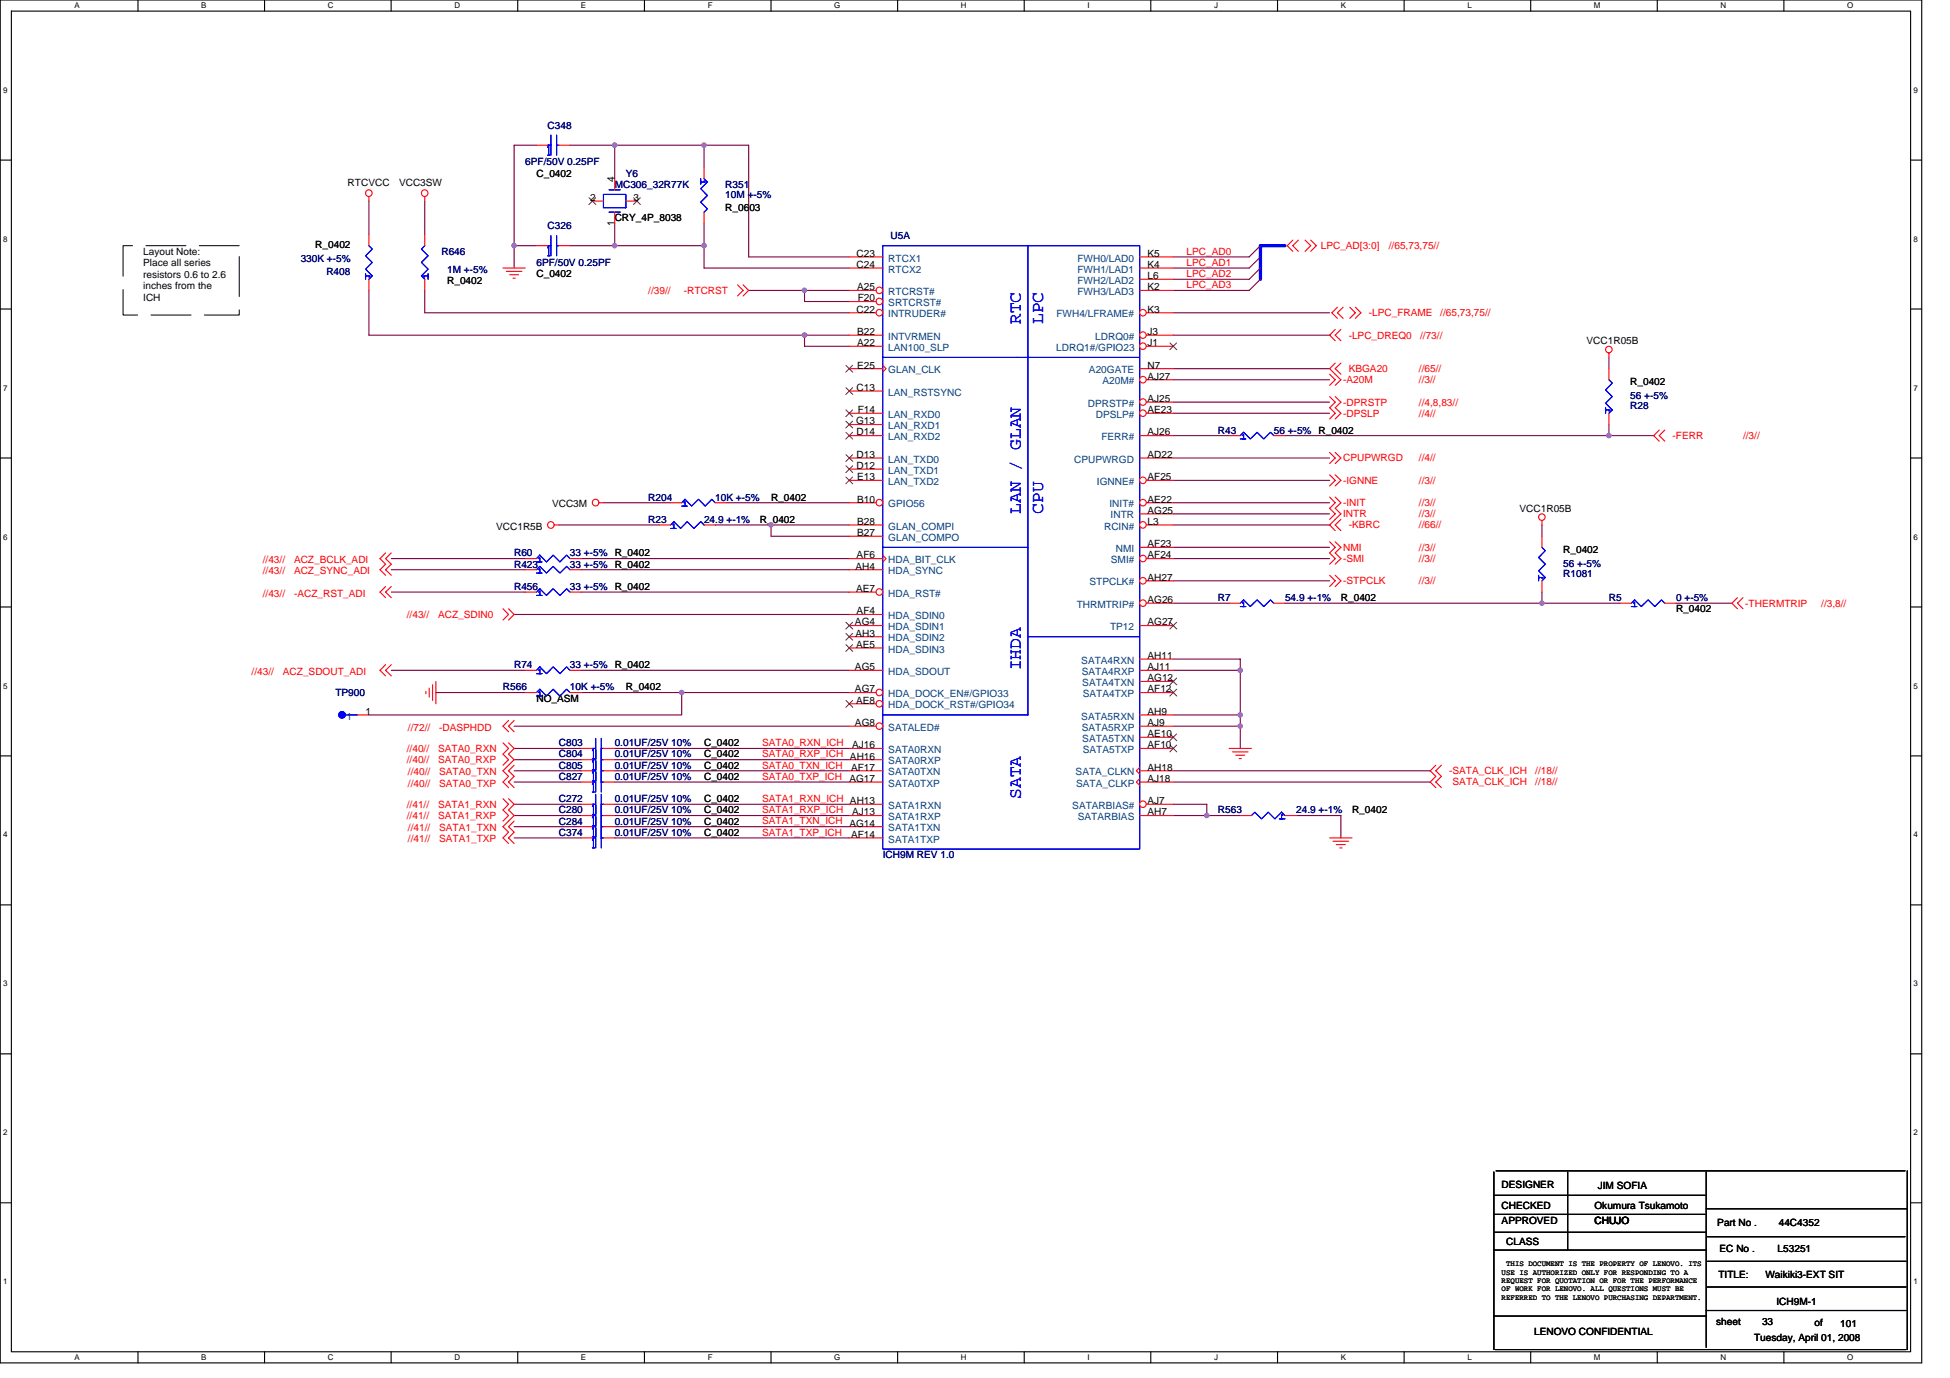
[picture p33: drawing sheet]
<svg xmlns="http://www.w3.org/2000/svg" width="297mm" height="210mm" viewBox="0 0 297 210" stroke-linecap="round" stroke-linejoin="round" font-family="sans-serif">
<defs><g id="words">
<g font-size="2.7" fill="#00f">
<text x="155.5" y="49.3" transform="rotate(-90 155.5 49.3)">RTC</text>
<text x="158.9" y="49.3" transform="rotate(-90 158.9 49.3)">LPC</text>
<text x="155.5" y="78.3" transform="rotate(-90 155.5 78.3)">LAN / GLAN</text>
<text x="158.9" y="78.3" transform="rotate(-90 158.9 78.3)">CPU</text>
<text x="155.5" y="102.1" transform="rotate(-90 155.5 102.1)">IHDA</text>
<text x="155.5" y="121.7" transform="rotate(-90 155.5 121.7)">SATA</text>
</g>
<g font-size="1.5" fill="#000080">
<text x="83.4" y="19.6">C348</text>
<text x="80" y="25.2">6PF/50V 0.25PF</text>
<text x="93.6" y="28.6">MC306_32R77K</text>
<text x="95.3" y="26.9">Y6</text>
<text x="110.5" y="28.6">R351</text>
<text x="83.4" y="34.9">C326</text>
<text x="110.5" y="30.1">10M +-5%</text>
<text x="45.8" y="39.8">330K +-5%</text>
<text x="49.7" y="41.9">R408</text>
<text x="67.2" y="38.8">R646</text>
<text x="68.1" y="41.5">1M +-5%</text>
<text x="81.7" y="40.5">6PF/50V 0.25PF</text>
<text x="135.7" y="36.4">U5A</text>
<text x="248.3" y="62.3">R28</text>
<text x="248.3" y="60.8">56 +-5%</text>
<text x="185.5" y="66">R43</text>
<text x="194" y="66">56 +-5% R_0402</text>
<text x="98.7" y="76.2">R204</text>
<text x="108.9" y="76.2">10K +-5%</text>
<text x="98.7" y="79.7">R23</text>
<text x="107.2" y="79.7">24.9 +-1%</text>
<text x="78.3" y="86.5">R423</text>
<text x="78.3" y="89.9">R456</text>
<text x="78.3" y="84.8">R60</text>
<text x="86.8" y="86.5">33 +-5% R_0402</text>
<text x="86.8" y="89.9">33 +-5% R_0402</text>
<text x="86.8" y="84.8">33 +-5% R_0402</text>
<text x="238.1" y="87.8">R1081</text>
<text x="238.1" y="86.3">56 +-5%</text>
<text x="185.5" y="91.6">R7</text>
<text x="195.7" y="91.6">54.9 +-1%</text>
<text x="245.1" y="91.6">R5</text>
<text x="255.3" y="91.6">0 +-5%</text>
<text x="78.3" y="101.8">R74</text>
<text x="86.8" y="101.8">33 +-5% R_0402</text>
<text x="51.1" y="106">TP900</text>
<text x="76.6" y="105.2">R566</text>
<text x="86.8" y="105.2">10K +-5%</text>
<text x="85.1" y="113.7">C803</text>
<text x="93.6" y="113.7">0.01UF/25V 10%</text>
<text x="85.1" y="118.8">C827</text>
<text x="85.1" y="117.1">C805</text>
<text x="85.1" y="115.4">C804</text>
<text x="93.6" y="118.8">0.01UF/25V 10%</text>
<text x="93.6" y="117.1">0.01UF/25V 10%</text>
<text x="93.6" y="115.4">0.01UF/25V 10%</text>
<text x="85.1" y="123.9">C280</text>
<text x="85.1" y="122.2">C272</text>
<text x="85.1" y="125.6">C284</text>
<text x="93.6" y="123.9">0.01UF/25V 10%</text>
<text x="93.6" y="122.2">0.01UF/25V 10%</text>
<text x="93.6" y="125.6">0.01UF/25V 10%</text>
<text x="185.5" y="123.9">R563</text>
<text x="197.4" y="123.9">24.9 +-1%</text>
<text x="85.1" y="127.3">C374</text>
<text x="93.6" y="127.3">0.01UF/25V 10%</text>
<text x="134.5" y="130.7">ICH9M REV 1.0</text>
</g>
<g font-size="1.5">
<text x="53" y="28.3">RTCVCC</text>
<text x="60.8" y="28.3">VCC3SW</text>
<text x="81.7" y="26.9">C_0402</text>
<text x="93.6" y="27.7" transform="rotate(-90 93.6 27.7)">4</text>
<text x="89.9" y="30.6">2</text>
<text x="93.6" y="34.4" transform="rotate(-90 93.6 34.4)">1</text>
<text x="93.6" y="33.7">CRY_4P_8038</text>
<text x="96.5" y="30.6">3</text>
<text x="110.5" y="32.2">R_0603</text>
<text x="21.8" y="38.8">Layout Note:</text>
<text x="21.8" y="40.6">Place all series</text>
<text x="48" y="37.8">R_0402</text>
<text x="130.5" y="39.1">C23</text>
<text x="130.5" y="40.8">C24</text>
<text x="174.8" y="39.1">K5</text>
<text x="174.8" y="40.8">K4</text>
<text x="21.8" y="42.3">resistors 0.6 to 2.6</text>
<text x="21.8" y="44.1">inches from the</text>
<text x="21.8" y="45.8">ICH</text>
<text x="68.1" y="43.2">R_0402</text>
<text x="81.7" y="42.2">C_0402</text>
<text x="130.5" y="47.6">C22</text>
<text x="130.6" y="44.2">A25</text>
<text x="130.7" y="45.9">F20</text>
<text x="174.8" y="42.5">L6</text>
<text x="174.8" y="44.2">K2</text>
<text x="174.8" y="47.6">K3</text>
<text x="130.6" y="51">B22</text>
<text x="130.6" y="52.7">A22</text>
<text x="174.8" y="52.7">J1</text>
<text x="174.8" y="51">J3</text>
<text x="241.7" y="52.4">VCC1R05B</text>
<text x="130.5" y="59.5">C13</text>
<text x="130.6" y="56.1">E25</text>
<text x="174.8" y="56.1">N7</text>
<text x="174.8" y="57.8">AJ27</text>
<text x="248.3" y="58.7">R_0402</text>
<text x="130.4" y="64.6">G13</text>
<text x="130.7" y="62.9">F14</text>
<text x="174.8" y="61.2">AJ25</text>
<text x="174.8" y="62.9">AE23</text>
<text x="130.5" y="66.3">D14</text>
<text x="130.5" y="69.7">D13</text>
<text x="130.5" y="71.4">D12</text>
<text x="174.8" y="66.3">AJ26</text>
<text x="174.8" y="69.7">AD22</text>
<text x="84.1" y="77.3">VCC3M</text>
<text x="117.5" y="76.2">R_0402</text>
<text x="130.6" y="73.2">E13</text>
<text x="130.6" y="76.6">B10</text>
<text x="174.8" y="73.2">AF25</text>
<text x="174.8" y="76.6">AE22</text>
<text x="231.5" y="78">VCC1R05B</text>
<text x="75.6" y="80.7">VCC1R5B</text>
<text x="115.8" y="79.7">R_0402</text>
<text x="130.6" y="81.7">B27</text>
<text x="130.6" y="79.9">B28</text>
<text x="174.8" y="79.9">L3</text>
<text x="174.8" y="78.3">AG25</text>
<text x="174.8" y="83.4">AF23</text>
<text x="130.3" y="86.8">AH4</text>
<text x="130.5" y="85.1">AF6</text>
<text x="174.8" y="85.1">AF24</text>
<text x="174.8" y="88.5">AH27</text>
<text x="238.1" y="84.2">R_0402</text>
<text x="130.2" y="95.3">AG4</text>
<text x="130.4" y="90.2">AE7</text>
<text x="130.5" y="93.6">AF4</text>
<text x="174.8" y="95.3">AG27</text>
<text x="174.8" y="91.9">AG26</text>
<text x="204.3" y="91.6">R_0402</text>
<text x="255.3" y="93.3">R_0402</text>
<text x="130.3" y="97">AH3</text>
<text x="130.4" y="98.7">AE5</text>
<text x="174.8" y="100.4">AH11</text>
<text x="81.7" y="106.9">NO_ASM</text>
<text x="95.3" y="105.2">R_0402</text>
<text x="130.2" y="102.1">AG5</text>
<text x="130.2" y="105.5">AG7</text>
<text x="130.4" y="107.2">AE8</text>
<text x="174.8" y="105.5">AF12</text>
<text x="174.8" y="103.8">AG12</text>
<text x="174.8" y="102.1">AJ11</text>
<text x="55.7" y="108.9">1</text>
<text x="107.2" y="113.7">C_0402</text>
<text x="129.8" y="114">AJ16</text>
<text x="130.2" y="110.6">AG8</text>
<text x="174.8" y="108.9">AH9</text>
<text x="174.8" y="114">AF10</text>
<text x="174.8" y="112.3">AE10</text>
<text x="174.8" y="110.6">AJ9</text>
<text x="107.2" y="118.8">C_0402</text>
<text x="107.2" y="117.1">C_0402</text>
<text x="107.2" y="115.4">C_0402</text>
<text x="129.4" y="119.1">AG17</text>
<text x="129.6" y="117.4">AF17</text>
<text x="174.8" y="119.1">AJ18</text>
<text x="174.8" y="117.4">AH18</text>
<text x="107.2" y="123.9">C_0402</text>
<text x="107.2" y="122.2">C_0402</text>
<text x="107.2" y="125.6">C_0402</text>
<text x="129.8" y="124.2">AJ13</text>
<text x="174.8" y="124.2">AH7</text>
<text x="174.8" y="122.5">AJ7</text>
<text x="205.9" y="123.9">R_0402</text>
<text x="107.2" y="127.3">C_0402</text>
<text x="129.6" y="127.6">AF14</text>
<text x="228.7" y="180.9">DESIGNER</text>
<text x="228.7" y="184.1">CHECKED</text>
<text x="242.9" y="184.1">Okumura Tsukamoto</text>
<text x="243.4" y="181.1">JIM SOFIA</text>
<text x="228.7" y="186.5">APPROVED</text>
<text x="229.4" y="189.6">CLASS</text>
<text x="242.9" y="186.5">CHUJO</text>
<text x="261.6" y="186.7">Part No .</text>
<text x="261.9" y="190.8">EC No .</text>
<text x="270.8" y="190.8">L53251</text>
<text x="271" y="186.7">44C4352</text>
<text x="261.8" y="194.7">TITLE:</text>
<text x="268.9" y="194.7">Waikiki3-EXT SIT</text>
<text x="233.7" y="203.4">LENOVO CONFIDENTIAL</text>
<text x="261.4" y="201.8">sheet</text>
<text x="268.4" y="201.8">33</text>
<text x="270.6" y="198.8">ICH9M-1</text>
<text x="276.4" y="202">of</text>
<text x="280.3" y="202.2">101</text>
<text x="267.2" y="204.2">Tuesday, April 01, 2008</text>
</g>
<g font-size="1.5" fill="#004080">
<text x="135.3" y="39.8">RTCX1</text>
<text x="135.3" y="41.5">RTCX2</text>
<text x="164.1" y="39.8">FWH0/LAD0</text>
<text x="164.1" y="41.5">FWH1/LAD1</text>
<text x="135.3" y="44.9">RTCRST#</text>
<text x="135.3" y="46.6">SRTCRST#</text>
<text x="164.1" y="43.2">FWH2/LAD2</text>
<text x="164.1" y="44.9">FWH3/LAD3</text>
<text x="135.3" y="51.8">INTVRMEN</text>
<text x="135.3" y="48.3">INTRUDER#</text>
<text x="135.3" y="53.4">LAN100_SLP</text>
<text x="160.9" y="53.4">LDRQ1#/GPIO23</text>
<text x="160.9" y="48.3">FWH4/LFRAME#</text>
<text x="166.8" y="51.8">LDRQ0#</text>
<text x="135.3" y="56.9">GLAN_CLK</text>
<text x="165.9" y="56.9">A20GATE</text>
<text x="168" y="58.5">A20M#</text>
<text x="135.3" y="60.3">LAN_RSTSYNC</text>
<text x="135.3" y="63.6">LAN_RXD0</text>
<text x="135.3" y="65.4">LAN_RXD1</text>
<text x="165.7" y="62">DPRSTP#</text>
<text x="166.9" y="63.6">DPSLP#</text>
<text x="135.3" y="67.1">LAN_RXD2</text>
<text x="135.3" y="70.5">LAN_TXD0</text>
<text x="163.6" y="70.5">CPUPWRGD</text>
<text x="167.8" y="67.1">FERR#</text>
<text x="135.3" y="72.2">LAN_TXD1</text>
<text x="135.3" y="73.9">LAN_TXD2</text>
<text x="135.3" y="77.3">GPIO56</text>
<text x="167.1" y="73.9">IGNNE#</text>
<text x="169" y="77.3">INIT#</text>
<text x="135.3" y="82.4">GLAN_COMPO</text>
<text x="135.3" y="80.7">GLAN_COMPI</text>
<text x="168.2" y="80.7">RCIN#</text>
<text x="169.2" y="79">INTR</text>
<text x="135.3" y="85.8">HDA_BIT_CLK</text>
<text x="135.3" y="87.5">HDA_SYNC</text>
<text x="166" y="89.2">STPCLK#</text>
<text x="169.2" y="85.8">SMI#</text>
<text x="170" y="84.1">NMI</text>
<text x="135.3" y="90.9">HDA_RST#</text>
<text x="135.3" y="94.3">HDA_SDIN0</text>
<text x="135.3" y="96">HDA_SDIN1</text>
<text x="164" y="92.6">THRMTRIP#</text>
<text x="169.1" y="96">TP12</text>
<text x="135.3" y="97.7">HDA_SDIN2</text>
<text x="135.3" y="99.4">HDA_SDIN3</text>
<text x="164.7" y="101.1">SATA4RXN</text>
<text x="135.3" y="102.8">HDA_SDOUT</text>
<text x="135.3" y="106.2">HDA_DOCK_EN#/GPIO33</text>
<text x="135.3" y="107.9">HDA_DOCK_RST#/GPIO34</text>
<text x="164.8" y="102.8">SATA4RXP</text>
<text x="164.9" y="104.5">SATA4TXN</text>
<text x="164.9" y="106.2">SATA4TXP</text>
<text x="52.8" y="109.6">1</text>
<text x="135.3" y="111.3">SATALED#</text>
<text x="164.7" y="109.6">SATA5RXN</text>
<text x="164.8" y="111.3">SATA5RXP</text>
<text x="164.9" y="113">SATA5TXN</text>
<text x="135.3" y="114.7">SATA0RXN</text>
<text x="135.3" y="116.4">SATA0RXP</text>
<text x="135.3" y="118.1">SATA0TXN</text>
<text x="135.3" y="119.8">SATA0TXP</text>
<text x="163.8" y="118.1">SATA_CLKN</text>
<text x="163.9" y="119.8">SATA_CLKP</text>
<text x="164.9" y="114.7">SATA5TXP</text>
<text x="135.3" y="123.2">SATA1RXN</text>
<text x="135.3" y="124.9">SATA1RXP</text>
<text x="163.3" y="123.2">SATARBIAS#</text>
<text x="164.2" y="124.9">SATARBIAS</text>
<text x="135.3" y="126.6">SATA1TXN</text>
<text x="135.3" y="128.3">SATA1TXP</text>
</g>
<g font-size="1.5" fill="#f00">
<text x="180.8" y="40.5">LPC_AD1</text>
<text x="180.8" y="38.8">LPC_AD0</text>
<text x="201.2" y="38">LPC_AD[3:0]</text>
<text x="211.6" y="38">//65,73,75//</text>
<text x="98.7" y="44.8">//39//</text>
<text x="104.2" y="44.8">-RTCRST</text>
<text x="180.8" y="43.9">LPC_AD3</text>
<text x="180.8" y="42.2">LPC_AD2</text>
<text x="205.4" y="51.6">-LPC_DREQ0</text>
<text x="208.5" y="48.2">-LPC_FRAME</text>
<text x="216.3" y="51.6">//73//</text>
<text x="219.4" y="48.2">//65,73,75//</text>
<text x="204.6" y="58.4">-A20M</text>
<text x="205.4" y="56.7">KBGA20</text>
<text x="216.2" y="58.4">//3//</text>
<text x="216.2" y="56.7">//65//</text>
<text x="204.6" y="63.5">-DPSLP</text>
<text x="204.6" y="61.8">-DPRSTP</text>
<text x="216.2" y="63.5">//4//</text>
<text x="216.2" y="61.8">//4,8,83//</text>
<text x="204.6" y="70.3">CPUPWRGD</text>
<text x="216.2" y="70.3">//4//</text>
<text x="254.8" y="66.9">-FERR</text>
<text x="265.5" y="66.9">//3//</text>
<text x="204.6" y="77.1">-INIT</text>
<text x="204.6" y="73.7">-IGNNE</text>
<text x="216.2" y="73.7">//3//</text>
<text x="216.2" y="77.1">//3//</text>
<text x="204.6" y="78.8">INTR</text>
<text x="204.6" y="83.9">NMI</text>
<text x="205.4" y="80.5">-KBRC</text>
<text x="216.2" y="80.5">//66//</text>
<text x="216.2" y="78.8">//3//</text>
<text x="216.2" y="83.9">//3//</text>
<text x="40" y="85.8">//43//</text>
<text x="40" y="87.5">//43//</text>
<text x="44.8" y="85.8">ACZ_BCLK_ADI</text>
<text x="44.8" y="87.5">ACZ_SYNC_ADI</text>
<text x="204.6" y="89">-STPCLK</text>
<text x="204.6" y="85.6">-SMI</text>
<text x="216.2" y="89">//3//</text>
<text x="216.2" y="85.6">//3//</text>
<text x="40" y="90.9">//43//</text>
<text x="44.8" y="90.9">-ACZ_RST_ADI</text>
<text x="62" y="94.1">//43//</text>
<text x="66.7" y="94.1">ACZ_SDIN0</text>
<text x="265.8" y="92.4">-THERMTRIP</text>
<text x="277.4" y="92.4">//3,8//</text>
<text x="38.3" y="102.8">//43//</text>
<text x="43.1" y="102.8">ACZ_SDOUT_ADI</text>
<text x="62.1" y="111.3">//72//</text>
<text x="66.9" y="111.3">-DASPHDD</text>
<text x="116.1" y="113.7">SATA0_RXN_ICH</text>
<text x="62" y="114.5">//40//</text>
<text x="62" y="116.2">//40//</text>
<text x="62.1" y="119.8">//40//</text>
<text x="62.1" y="118.1">//40//</text>
<text x="66.7" y="114.5">SATA0_RXN</text>
<text x="66.7" y="116.2">SATA0_RXP</text>
<text x="66.9" y="119.8">SATA0_TXP</text>
<text x="66.9" y="118.1">SATA0_TXN</text>
<text x="116.1" y="117.1">SATA0_TXN_ICH</text>
<text x="116.1" y="115.4">SATA0_RXP_ICH AH16</text>
<text x="116.1" y="118.8">SATA0_TXP_ICH</text>
<text x="220.7" y="117.9">-SATA_CLK_ICH</text>
<text x="221.3" y="119.6">SATA_CLK_ICH</text>
<text x="233.9" y="119.6">//18//</text>
<text x="233.9" y="117.9">//18//</text>
<text x="62" y="123">//41//</text>
<text x="62" y="124.8">//41//</text>
<text x="66.7" y="123">SATA1_RXN</text>
<text x="66.7" y="124.8">SATA1_RXP</text>
<text x="116.1" y="122.2">SATA1_RXN_ICH AH13</text>
<text x="116.1" y="125.6">SATA1_TXN_ICH AG14</text>
<text x="116.1" y="123.9">SATA1_RXP_ICH</text>
<text x="62.1" y="126.6">//41//</text>
<text x="62.1" y="128.3">//41//</text>
<text x="66.9" y="126.6">SATA1_TXN</text>
<text x="66.9" y="128.3">SATA1_TXP</text>
<text x="116.1" y="127.3">SATA1_TXP_ICH</text>
</g>
<g font-size="1.2">
<text x="11.4" y="1.2">A</text>
<text x="30.6" y="1.2">B</text>
<text x="49.9" y="1.2">C</text>
<text x="69.2" y="1.2">D</text>
<text x="88.5" y="1.2">E</text>
<text x="107.8" y="1.2">F</text>
<text x="127.1" y="1.2">G</text>
<text x="146.4" y="1.2">H</text>
<text x="165.6" y="1.2">I</text>
<text x="184.9" y="1.2">J</text>
<text x="204.2" y="1.2">K</text>
<text x="223.5" y="1.2">L</text>
<text x="242.8" y="1.2">M</text>
<text x="262.1" y="1.2">N</text>
<text x="281.4" y="1.2">O</text>
<text x=".5" y="14.1">9</text>
<text x="291.5" y="14.1">9</text>
<text x=".5" y="36.8">8</text>
<text x="291.5" y="36.8">8</text>
<text x=".5" y="59.5">7</text>
<text x="291.5" y="59.5">7</text>
<text x=".5" y="82.2">6</text>
<text x="291.5" y="82.2">6</text>
<text x=".5" y="104.9">5</text>
<text x="291.5" y="104.9">5</text>
<text x=".5" y="127.6">4</text>
<text x="291.5" y="127.6">4</text>
<text x=".5" y="150.3">3</text>
<text x="291.5" y="150.3">3</text>
<text x=".5" y="173">2</text>
<text x="291.5" y="173">2</text>
<text x=".5" y="195.6">1</text>
<text x="228.7" y="194.2">USE IS AUTHORIZED ONLY FOR RESPONDING TO A</text>
<text x="228.7" y="195.5">REQUEST FOR QUOTATION OR FOR THE PERFORMANCE</text>
<text x="228.7" y="196.7">OF WORK FOR LENOVO. ALL QUESTIONS MUST BE</text>
<text x="228.7" y="198">REFERRED TO THE LENOVO PURCHASING DEPARTMENT.</text>
<text x="229.4" y="192.9">THIS DOCUMENT IS THE PROPERTY OF LENOVO. ITS</text>
<text x="291.5" y="195.6">1</text>
<text x="11.4" y="207.2">A</text>
<text x="30.6" y="207.2">B</text>
<text x="49.9" y="207.2">C</text>
<text x="69.2" y="207.2">D</text>
<text x="88.5" y="207.2">E</text>
<text x="107.8" y="207.2">F</text>
<text x="127.1" y="207.2">G</text>
<text x="146.4" y="207.2">H</text>
<text x="165.6" y="207.2">I</text>
<text x="184.9" y="207.2">J</text>
<text x="204.2" y="207.2">K</text>
<text x="223.5" y="207.2">L</text>
<text x="242.8" y="207.2">M</text>
<text x="262.1" y="207.2">N</text>
<text x="281.4" y="207.2">O</text>
</g>
</g></defs>
<path d="M0 0h292.7v207.6h-292.7zM1.7 1.7h289.3v204.2h-289.3z" fill="none" stroke="#000" stroke-width=".17"/>
<g fill="#fff">
<path d="M11.4 .2h.7v1.3h-.7z"/>
<path d="M11.4 206.1h.7v1.3h-.7z"/>
</g>
<path d="M21 0v1.7M21 205.9v1.7" fill="none" stroke="#000" stroke-width=".17"/>
<g fill="#fff">
<path d="M30.6 .2h.8v1.3h-.8z"/>
<path d="M30.6 206.1h.8v1.3h-.8z"/>
</g>
<path d="M40.3 0v1.7M40.3 205.9v1.7" fill="none" stroke="#000" stroke-width=".17"/>
<g fill="#fff">
<path d="M49.9 .2h.9v1.3h-.9z"/>
<path d="M49.9 206.1h.9v1.3h-.9z"/>
</g>
<path d="M59.6 0v1.7M59.6 205.9v1.7" fill="none" stroke="#000" stroke-width=".17"/>
<g fill="#fff">
<path d="M69.2 .2h.9v1.3h-.9z"/>
<path d="M69.2 206.1h.9v1.3h-.9z"/>
</g>
<path d="M78.9 0v1.7M78.9 205.9v1.7" fill="none" stroke="#000" stroke-width=".17"/>
<g fill="#fff">
<path d="M88.5 .2h.8v1.3h-.8z"/>
<path d="M88.5 206.1h.8v1.3h-.8z"/>
</g>
<path d="M98.2 0v1.7M98.2 205.9v1.7" fill="none" stroke="#000" stroke-width=".17"/>
<g fill="#fff">
<path d="M107.8 .2h.7v1.3h-.7z"/>
<path d="M107.8 206.1h.7v1.3h-.7z"/>
</g>
<path d="M117.5 0v1.7M117.5 205.9v1.7" fill="none" stroke="#000" stroke-width=".17"/>
<g fill="#fff">
<path d="M127.1 .2h.9v1.3h-.9z"/>
<path d="M127.1 206.1h.9v1.3h-.9z"/>
</g>
<path d="M136.7 0v1.7M136.7 205.9v1.7" fill="none" stroke="#000" stroke-width=".17"/>
<g fill="#fff">
<path d="M146.4 .2h.8v1.3h-.8z"/>
<path d="M146.4 206.1h.8v1.3h-.8z"/>
</g>
<path d="M156 0v1.7M156 205.9v1.7" fill="none" stroke="#000" stroke-width=".17"/>
<g fill="#fff">
<path d="M165.6 .2h.4v1.3h-.4z"/>
<path d="M165.6 206.1h.4v1.3h-.4z"/>
</g>
<path d="M175.3 0v1.7M175.3 205.9v1.7" fill="none" stroke="#000" stroke-width=".17"/>
<g fill="#fff">
<path d="M184.9 .2h.6v1.3h-.6z"/>
<path d="M184.9 206.1h.6v1.3h-.6z"/>
</g>
<path d="M194.6 0v1.7M194.6 205.9v1.7" fill="none" stroke="#000" stroke-width=".17"/>
<g fill="#fff">
<path d="M204.2 .2h.8v1.3h-.8z"/>
<path d="M204.2 206.1h.8v1.3h-.8z"/>
</g>
<path d="M213.9 0v1.7M213.9 205.9v1.7" fill="none" stroke="#000" stroke-width=".17"/>
<g fill="#fff">
<path d="M223.5 .2h.7v1.3h-.7z"/>
<path d="M223.5 206.1h.7v1.3h-.7z"/>
</g>
<path d="M233.2 0v1.7M233.2 205.9v1.7" fill="none" stroke="#000" stroke-width=".17"/>
<g fill="#fff">
<path d="M242.8 .2h1v1.3h-1z"/>
<path d="M242.8 206.1h1v1.3h-1z"/>
</g>
<path d="M252.5 0v1.7M252.5 205.9v1.7" fill="none" stroke="#000" stroke-width=".17"/>
<g fill="#fff">
<path d="M262.1 .2h.8v1.3h-.8z"/>
<path d="M262.1 206.1h.8v1.3h-.8z"/>
</g>
<path d="M271.7 0v1.7M271.7 205.9v1.7" fill="none" stroke="#000" stroke-width=".17"/>
<g fill="#fff">
<path d="M281.4 .2h.9v1.3h-.9z"/>
<path d="M281.4 206.1h.9v1.3h-.9z"/>
<path d="M.5 13h.6v1.4h-.6z"/>
<path d="M291.5 13h.6v1.4h-.6z"/>
<path d="M.5 35.7h.6v1.4h-.6z"/>
<path d="M291.5 35.7h.6v1.4h-.6z"/>
</g>
<path d="M0 24.4h1.7M291 24.4h1.7" fill="none" stroke="#000" stroke-width=".17"/>
<g fill="#fff">
<path d="M.5 58.4h.6v1.4h-.6z"/>
<path d="M291.5 58.4h.6v1.4h-.6z"/>
</g>
<path d="M0 47.1h1.7M291 47.1h1.7" fill="none" stroke="#000" stroke-width=".17"/>
<g fill="#fff">
<path d="M.5 81.1h.6v1.3h-.6z"/>
<path d="M291.5 81.1h.6v1.3h-.6z"/>
</g>
<path d="M0 69.8h1.7M291 69.8h1.7" fill="none" stroke="#000" stroke-width=".17"/>
<g fill="#fff">
<path d="M.5 103.8h.6v1.3h-.6z"/>
<path d="M291.5 103.8h.6v1.3h-.6z"/>
</g>
<path d="M0 92.5h1.7M291 92.5h1.7" fill="none" stroke="#000" stroke-width=".17"/>
<g fill="#fff">
<path d="M.5 126.5h.6v1.3h-.6z"/>
<path d="M291.5 126.5h.6v1.3h-.6z"/>
</g>
<path d="M0 115.1h1.7M291 115.1h1.7" fill="none" stroke="#000" stroke-width=".17"/>
<g fill="#fff">
<path d="M.5 149.2h.6v1.3h-.6z"/>
<path d="M291.5 149.2h.6v1.3h-.6z"/>
</g>
<path d="M0 137.8h1.7M291 137.8h1.7" fill="none" stroke="#000" stroke-width=".17"/>
<g fill="#fff">
<path d="M.5 171.9h.6v1.3h-.6z"/>
<path d="M291.5 171.9h.6v1.3h-.6z"/>
</g>
<path d="M0 160.5h1.7M291 160.5h1.7" fill="none" stroke="#000" stroke-width=".17"/>
<g fill="#fff">
<path d="M.5 194.6h.6v1.3h-.6z"/>
<path d="M291.5 194.6h.6v1.3h-.6z"/>
</g>
<g fill="none" stroke="#000" stroke-width=".17">
<path d="M227.6 178.5v27.1M227.9 178.4h62.3M238.8 178.5v11.9M259.9 178.5v26.7M290.5 178.4v27.2M0 183.2h1.7M227.6 182.1h32.1M227.6 185h32.1M227.6 187.7h32.3M227.6 190.4h32.3M259.9 199.6h30.5M259.9 184.1h30.6"/>
<path d="M260.1 192.1h30.3M260.1 188.4h30.1M260.1 196h30.3M291 183.2h1.7M227.6 200.5h32.3M227.7 205.6h62.7"/>
</g>
<g fill="none" stroke="#800040" stroke-width=".17">
<path d="M56.2 30.6v5.1M64.7 30.6v5.1M78.3 37.4h3.4M81.7 22.1h-3.4v18.7M86.8 37.4h20.4M86.8 22.1h27.2v17h15.4M93.6 22.1v5.1M93.6 34v3.4M107.2 34v6.8h22.2M107.2 22.1v3.4M192 39.1l-1.7 1.7h-11.6M192 37.4l-1.7 1.7h-11.6"/>
<path d="M56.2 44.2v6.9h73.2M64.7 44.2v3.4h64.7M114 44.2h15.4M122.6 44.2v1.7h6.8M122.6 51.1v1.6h6.8M178.7 51.1h23.8M178.7 57.8h23.8M178.7 47.6h23.8M178.7 56.2h23.8M192 42.5l-1.7 1.7h-11.6M192 40.8l-1.7 1.7h-11.6M245.1 54.4v1.8"/>
<path d="M85.1 80h15.3M91.9 76.6h10.2M108.9 80h20.5M110.7 76.6h18.7M117.5 80v1.7h11.9M178.7 62.9h23.8M178.7 66.4h8.5M178.7 80h23.8M178.7 78.3h23.8M178.7 69.8h23.8M178.7 73.2h23.8M178.7 76.6h23.8"/>
<path d="M178.7 61.3h23.8M195.7 66.4h56.2M234.9 80v1.7M245.1 64.7v1.7M59.6 85.1h20.4M59.6 90.2h20.4M59.6 86.8h20.4M78.3 93.6h51.1M88.5 85.1h40.9M88.5 90.2h40.9M88.5 86.8h40.9M178.7 91.9h8.5"/>
<path d="M178.7 85.1h23.8M178.7 88.5h23.8M178.7 83.4h23.8M195.7 91.9h51.1M234.9 90.2v1.7M255.3 91.9h8.5M59.6 102.1h20.4M66.4 105.5h13.6M78.3 117.4h10.2M78.3 119.1h10.2M78.3 114h10.2M78.3 115.7h10.2"/>
<path d="M78.3 110.6h51.1M88.5 105.5h15.3v3.4h-47.6M88.5 102.1h40.9M93.6 117.4h35.8M93.6 119.1h35.8M93.6 114h35.8M93.6 115.7h35.8M103.8 105.5h25.6M178.7 117.4h39.2M178.7 119.1h39.2M178.7 102.1h10.2M178.7 110.6h10.2"/>
<path d="M178.7 100.4h10.2v1.7M188.9 102.1v6.8h-10.2M188.9 108.9v5.1M78.3 122.5h10.2M78.3 124.2h10.2M78.3 125.9h10.2M78.3 127.6h10.2M93.6 122.5h35.8M93.6 124.2h35.8M93.6 125.9h35.8M93.6 127.6h35.8M178.7 122.5h5.1v1.7"/>
<path d="M178.7 124.2h10.2M197.4 124.2h6.9v3.4"/>
</g>
<g fill="#f0f" stroke="#f0f" stroke-width=".17">
<circle cx="93.6" cy="37.4" r=".33"/>
<circle cx="78.3" cy="37.4" r=".33"/>
<circle cx="183.8" cy="124.2" r=".33"/>
<circle cx="245.1" cy="66.3" r=".33"/>
<circle cx="117.4" cy="80" r=".33"/>
<circle cx="122.5" cy="44.2" r=".33"/>
<circle cx="122.5" cy="51" r=".33"/>
<circle cx="107.2" cy="22.1" r=".33"/>
<circle cx="93.6" cy="22.1" r=".33"/>
<circle cx="107.2" cy="37.4" r=".33"/>
<circle cx="234.9" cy="91.9" r=".33"/>
<circle cx="103.8" cy="105.5" r=".33"/>
<circle cx="188.9" cy="102.1" r=".33"/>
<circle cx="188.9" cy="110.6" r=".33"/>
<circle cx="188.9" cy="108.9" r=".33"/>
</g>
<path d="M195.7 37.4h-3.7v5.1" fill="none" stroke="#00f" stroke-width=".51"/>
<g fill="none" stroke="#f00" stroke-width=".17">
<path d="M56.2 30v.6M64.7 30v.6M64.7 35.7v1.7M129.4 39.1h5.1M196.9 36.6l-.8 .8 .8 .9M197.8 36.6l-.9 .8 .9 .9M198.8 36.6l.9 .8-.9 .9M199.7 36.6l.8 .8-.8 .9M64.7 42.5v1.7M76.6 40.8h3.4M77.1 41.3h2.4M77.6 41.8h1.4"/>
<path d="M78.1 42.4h.4M112.3 43.4l.9 .8-.9 .9M113.2 43.4l.8 .8-.8 .9M129.4 40.8h5.1M129.4 51.1h5.1M202.5 57l.9 .8-.9 .9M203.4 55.3l-.9 .9 1.8 1.6-.9 .9M203.4 50.2l-.9 .9 .9 .8M203.7 46.8l-.8 .8 .8 .9M204.3 55.3l-.9 .9 .9 .8M204.3 50.2l-.9 .9 .9 .8M204.6 46.8l-.9 .8 .9 .9"/>
<path d="M205.6 46.8l.9 .8-.9 .9M206.5 46.8l.8 .8-.8 .9M245.1 53.8v.6M245.1 56.2v1.6M84.4 80h.7M91.2 76.6h.7M102.1 76.6h1.7M108.9 76.6h1.8M187.2 66.4h1.7M194 66.4h1.7M202.5 75.7l.9 .9-.9 .8 .9 .9-.9 .8M202.5 68.9l.9 .9-.9 .8"/>
<path d="M202.5 60.4l.9 .9-.9 .8 .9 .8-.9 .9M202.5 72.3l.9 .9-.9 .8M203.4 75.7l.9 .9-.9 .8 .9 .9-1.8 1.7 .9 .8M203.4 68.9l.9 .9-.9 .8M203.4 60.4l.9 .9-.9 .8 .9 .8-.9 .9M203.4 72.3l.9 .9-.9 .8M204.3 79.1l-.9 .9 .9 .8M234.9 79.3v.7M245.1 62.9v1.8M252.7 65.5l-.8 .9 .8 .8M253.6 65.5l-.9 .9 .9 .8M58.7 84.2l-.8 .9 .8 .8-.8 .9 .8 .8"/>
<path d="M58.7 89.3l-.8 .9 .8 .8M59.6 84.2l-.9 .9 .9 .8-.9 .9 .9 .8M59.6 89.3l-.9 .9 .9 .8M76.6 92.7l.9 .9-.9 .8M77.5 92.7l.8 .9-.8 .8M80 86.8h1.7M86.8 86.8h1.7M187.2 91.9h1.7M194 91.9h1.7M202.5 82.5l.9 .9-.9 .8 .9 .9-.9 .8M202.5 87.6l.9 .9-.9 .8M203.4 82.5l.9 .9-.9 .8 .9 .9-.9 .8"/>
<path d="M203.4 87.6l.9 .9-.9 .8M234.9 81.7v1.7M234.9 88.5v1.7M246.8 91.9h1.7M253.6 91.9h1.7M264.7 91l-.9 .9 .9 .8M265.5 91l-.8 .9 .8 .8M58.7 101.2l-.8 .9 .8 .9M59.6 101.2l-.9 .9 .9 .9M64.9 105.3v.4M65.4 104.8v1.4M65.9 104.3v2.4"/>
<path d="M66.4 103.8v3.4M76.6 113.2l.9 .8-.9 .9 .9 .8-.9 .9M77.5 109.7l-.9 .9 .9 .9M77.5 113.2l.8 .8-.8 .9 .8 .8-1.7 1.7 .9 .9-.9 .8 .9 .9M78.3 109.7l-.8 .9 .8 .9M78.3 116.6l-.8 .8 .8 .9-.8 .8 .8 .9M80 102.1h1.7M86.8 102.1h1.7M88.5 114h1.7M88.5 119.1h1.7M88.5 117.4h1.7M88.5 115.7h1.7"/>
<path d="M91.9 114h1.7M91.9 119.1h1.7M91.9 117.4h1.7M91.9 115.7h1.7M187.2 114h3.4M187.7 114.5h2.4M188.3 115h1.3M188.8 115.5h.3M218.7 116.6l-.8 .8 .8 .9-.8 .8 .8 .9M219.6 116.6l-.9 .8 .9 .9-.9 .8 .9 .9M76.6 121.7l.9 .8-.9 .9 .9 .8-.9 .9M77.5 121.7l.8 .8-.8 .9 .8 .8-1.7 1.7 .9 .9-.9 .8 .9 .9"/>
<path d="M78.3 125.1l-.8 .8 .8 .9-.8 .8 .8 .9M88.5 124.2h1.7M88.5 122.5h1.7M88.5 125.9h1.7M91.9 124.2h1.7M91.9 122.5h1.7M91.9 125.9h1.7M202.5 127.6h3.4M203 128.1h2.4M203.6 128.7h1.3M204.1 129.2h.3"/>
<circle cx="56.2" cy="29.4" r=".51"/>
<circle cx="64.7" cy="29.4" r=".51"/>
<circle cx="245.1" cy="53.2" r=".5"/>
<circle cx="83.9" cy="80" r=".51"/>
<circle cx="90.7" cy="76.6" r=".51"/>
<circle cx="234.9" cy="78.8" r=".5"/>
</g>
<path d="M18.8 37.4h17.6v10.6h-17.6z" fill="none" stroke="#000" stroke-width=".15" stroke-dasharray="6.1 2"/>
<g fill="none" stroke="#00f" stroke-width=".17">
<path d="M64.7 37.4l-.5 .6 1 1-1 1 1 1-1 1 .5 .5M134.5 37.4h39.1v91.9h-39.1zM156.6 37.4v71.5h-22.1M65.2 42h-.7l.2 .2M65.2 41.7v.8M134.5 54.4h39.1M245.1 57.8l.5 .6-1 1 1 1-1 1 1 1-.5 .5M103.8 76.6l.5-.5 1.1 1 1-1 1 1 1-1 .5 .5M103.8 77.1h.9M104.2 76.6l.1-.2v.7M188.9 66.4l.5-.6 1.1 1.1 1-1.1 1 1.1 1-1.1 .5 .6M188.9 66.9h.9"/>
<path d="M189.3 66.4l.1-.2v.7M244.6 62.4h.7l-.2 .2M244.6 62.1v.8M81.7 86.8l.5-.5 1 1 1.1-1 1 1 1-1 .5 .5M81.7 87.3h.9M82.1 86.8l.1-.2v.7M134.5 83.4h22.1M156.6 97h17M188.9 91.9l.5-.5 1.1 1 1-1 1 1 1-1 .5 .5M188.9 92.4h.9M189.3 91.9l.1-.2v.7M234.4 88h.7l-.2 .1"/>
<path d="M234.4 87.6v.9M234.9 83.4l.5 .5-1 1 1 1-1 1.1 1 1-.5 .5M248.5 91.9l.5-.5 1 1 1.1-1 1 1 1-1 .5 .5M248.5 92.4h.8M248.8 91.9l.2-.2v.7M81.7 102.1l.5-.5 1 1 1.1-1 1 1 1-1 .5 .5M81.7 102.6h.9M82.1 102.1l.1-.2v.7M90.2 114h.5M90.2 114.3l.2-.3v1.5M90.2 116.1l.2-.4v1.5M90.2 117.8l.2-.4v1.6"/>
<path d="M90.2 119.5l.2-.4v1.5M90.2 115.5h.4M90.2 119.1h.5M90.2 117.4h.5M90.2 119h.4M90.2 115.7h.5M90.2 117.2h.4M90.7 112.5v8.1M91.6 114h.3M91.6 112.5v8.1M91.6 119.1h.3M91.6 117.4h.3"/>
<path d="M91.6 115.7h.3M90.2 122.9l.2-.4v1.6M90.2 124.6l.2-.4v1.6M90.2 126.3l.2-.4v1.6M90.2 124.2h.5M90.2 125.8h.4M90.2 120.6h.4M90.2 122.5h.5M90.2 124.1h.4M90.2 125.9h.5M90.2 127.5h.4M90.7 121v6.5"/>
<path d="M91.6 121v6.5M91.6 124.2h.3M91.6 122.5h.3M91.6 125.9h.3"/>
</g>
<circle cx="133.9" cy="47.6" r=".5" fill="#fff" stroke="#f00" stroke-width=".17"/>
<g fill="none" stroke="#f00" stroke-width=".17">
<path d="M129.4 47.6h4.1M129.4 56.2h5.1M129.4 59.6h5.1M134.5 55.6l.5 .6-.5 .5M129.4 62.9h5.1M129.4 64.7h5.1M129.4 66.4h5.1M129.4 69.8h5.1M129.4 71.5h5.1M129.4 73.2h5.1M129.4 85.1h5.1M129.4 86.8h5.1"/>
<path d="M134.5 84.6l.5 .5-.5 .5"/>
</g>
<g fill="none" stroke="#804000" stroke-width=".15">
<path d="M128.9 55.6l1 1.1M128.9 59.1l1 1M129.9 55.6l-1.1 1.1M129.9 59.1l-1.1 1M128.9 62.4l1 1.1M128.9 64.2l1 1M128.9 65.8l1 1.1M128.9 69.3l1 1M128.9 71l1 1M128.9 72.7l1 1M129.9 62.4l-1.1 1.1M129.9 64.2l-1.1 1"/>
<path d="M129.9 65.8l-1.1 1.1M129.9 69.3l-1.1 1M129.9 71l-1.1 1M129.9 72.7l-1.1 1"/>
</g>
<circle cx="133.9" cy="90.2" r=".5" fill="#fff" stroke="#f00" stroke-width=".17"/>
<path d="M129.4 90.2h4.1M129.4 93.6h5.1M129.4 95.3h5.1M129.4 97h5.1M129.4 102.1h5.1" fill="none" stroke="#f00" stroke-width=".17"/>
<path d="M128.9 94.8l1 1M128.9 96.5l1 1M129.9 94.8l-1.1 1M129.9 96.5l-1.1 1" fill="none" stroke="#804000" stroke-width=".15"/>
<circle cx="133.9" cy="110.6" r=".5" fill="#fff" stroke="#f00" stroke-width=".17"/>
<g fill="none" stroke="#f00" stroke-width=".17">
<path d="M129.4 110.6h4.1M129.4 114h5.1M129.4 115.7h5.1M129.4 117.4h5.1M129.4 119.1h5.1M173.6 116.9l-.5 .5 .5 .5M173.6 118.6l-.5 .5 .5 .5M173.6 117.4h5.1M173.6 119.1h5.1M129.4 122.5h5.1M129.4 124.2h5.1M129.4 125.9h5.1"/>
<path d="M129.4 127.6h5.1"/>
</g>
<circle cx="174.1" cy="122.5" r=".5" fill="#fff" stroke="#f00" stroke-width=".17"/>
<path d="M173.6 39.1h5.1M173.6 40.8h5.1M173.6 42.5h5.1M173.6 44.2h5.1M173.6 124.2h5.1M174.6 122.5h4.1" fill="none" stroke="#f00" stroke-width=".17"/>
<circle cx="174.1" cy="51" r=".5" fill="#fff" stroke="#f00" stroke-width=".17"/>
<path d="M174.6 51.1h4.1" fill="none" stroke="#f00" stroke-width=".17"/>
<circle cx="174.1" cy="52.7" r=".5" fill="#fff" stroke="#f00" stroke-width=".17"/>
<path d="M174.6 52.7h4.1" fill="none" stroke="#f00" stroke-width=".17"/>
<path d="M178.2 52.2l1.1 1.1M179.2 52.2l-1 1.1" fill="none" stroke="#804000" stroke-width=".15"/>
<circle cx="174.1" cy="47.6" r=".5" fill="#fff" stroke="#f00" stroke-width=".17"/>
<path d="M173.6 56.2h5.1M174.6 47.6h4.1" fill="none" stroke="#f00" stroke-width=".17"/>
<circle cx="174.1" cy="57.8" r=".5" fill="#fff" stroke="#f00" stroke-width=".17"/>
<path d="M174.6 57.8h4.1" fill="none" stroke="#f00" stroke-width=".17"/>
<circle cx="174.1" cy="61.2" r=".5" fill="#fff" stroke="#f00" stroke-width=".17"/>
<path d="M174.6 61.3h4.1" fill="none" stroke="#f00" stroke-width=".17"/>
<circle cx="174.1" cy="62.9" r=".5" fill="#fff" stroke="#f00" stroke-width=".17"/>
<path d="M173.6 66.4h5.1M173.6 69.8h5.1M174.6 62.9h4.1" fill="none" stroke="#f00" stroke-width=".17"/>
<circle cx="174.1" cy="73.2" r=".5" fill="#fff" stroke="#f00" stroke-width=".17"/>
<path d="M174.6 73.2h4.1" fill="none" stroke="#f00" stroke-width=".17"/>
<circle cx="174.1" cy="76.6" r=".5" fill="#fff" stroke="#f00" stroke-width=".17"/>
<path d="M173.6 78.3h5.1M174.6 76.6h4.1" fill="none" stroke="#f00" stroke-width=".17"/>
<circle cx="174.1" cy="80" r=".5" fill="#fff" stroke="#f00" stroke-width=".17"/>
<path d="M174.6 80h4.1" fill="none" stroke="#f00" stroke-width=".17"/>
<circle cx="174.1" cy="85.1" r=".5" fill="#fff" stroke="#f00" stroke-width=".17"/>
<path d="M173.6 83.4h5.1M174.6 85.1h4.1" fill="none" stroke="#f00" stroke-width=".17"/>
<circle cx="174.1" cy="88.5" r=".5" fill="#fff" stroke="#f00" stroke-width=".17"/>
<path d="M174.6 88.5h4.1" fill="none" stroke="#f00" stroke-width=".17"/>
<circle cx="174.1" cy="91.9" r=".5" fill="#fff" stroke="#f00" stroke-width=".17"/>
<path d="M174.6 91.9h4.1" fill="none" stroke="#f00" stroke-width=".17"/>
<circle cx="133.9" cy="44.2" r=".5" fill="#fff" stroke="#f00" stroke-width=".17"/>
<path d="M129.4 44.2h4.1" fill="none" stroke="#f00" stroke-width=".17"/>
<circle cx="133.9" cy="76.6" r=".5" fill="#fff" stroke="#f00" stroke-width=".17"/>
<path d="M129.4 76.6h4.1M129.4 80h5.1M129.4 81.7h5.1M129.4 98.7h5.1M173.6 95.3h5.1M173.6 103.8h5.1M173.6 100.4h5.1M173.6 105.5h5.1M173.6 102.1h5.1" fill="none" stroke="#f00" stroke-width=".17"/>
<path d="M128.9 98.2l1 1M129.9 98.2l-1.1 1M178.2 94.8l1.1 1M179.2 94.8l-1 1M178.2 103.3l1.1 1M178.2 105l1.1 1M179.2 103.3l-1 1M179.2 105l-1 1" fill="none" stroke="#804000" stroke-width=".15"/>
<circle cx="133.9" cy="105.5" r=".5" fill="#fff" stroke="#f00" stroke-width=".17"/>
<path d="M129.4 105.5h4.1" fill="none" stroke="#f00" stroke-width=".17"/>
<circle cx="133.9" cy="107.2" r=".5" fill="#fff" stroke="#f00" stroke-width=".17"/>
<path d="M129.4 52.7h5.1M129.4 107.2h4.1M173.6 108.9h5.1M173.6 110.6h5.1M173.6 112.3h5.1M173.6 114h5.1" fill="none" stroke="#f00" stroke-width=".17"/>
<path d="M128.9 106.7l1 1M129.9 106.7l-1.1 1M178.2 111.8l1.1 1M178.2 113.5l1.1 1M179.2 111.8l-1 1M179.2 113.5l-1 1" fill="none" stroke="#804000" stroke-width=".15"/>
<circle cx="133.9" cy="45.9" r=".5" fill="#fff" stroke="#f00" stroke-width=".17"/>
<g fill="none" stroke="#f00" stroke-width=".17">
<path d="M56.2 35.7v1.7M81.7 37.4h1.7M81.7 22.1h1.7M85.1 37.4h1.7M85.1 22.1h1.7M90.2 30.6h1.7M93.6 27.2v1.7M93.6 32.3v1.7M95.3 30.6h1.7M107.2 25.5v1.7M107.2 32.3v1.7M56.2 42.5v1.7"/>
<path d="M129.4 45.9h4.1M100.4 80h1.7M107.2 80h1.7M80 90.2h1.7M80 85.1h1.7M86.8 90.2h1.7M86.8 85.1h1.7M54.5 108.9h1.7M80 105.5h1.7M86.8 105.5h1.7M88.5 127.6h1.7M91.9 127.6h1.7"/>
<path d="M188.9 124.2h1.7M195.7 124.2h1.7"/>
</g>
<g fill="none" stroke="#00f" stroke-width=".17">
<path d="M56.2 37.4l.5 .6-1 1 1 1-1 1 1 1-.5 .5M83.4 37.4h.5M83.4 22.5l.2-.4v1.5M83.4 37.8l.2-.4v1.6M83.4 39h.4M83.4 22.1h.5M83.4 23.6h.4M83.9 20.6v3M83.9 35.9v3.1M84.8 37.4h.3M84.8 20.6v3M84.8 35.9v3.1"/>
<path d="M84.8 22.1h.3M91.9 29.6h3.4v2h-3.4zM92.8 32.3h1.7M92.8 28.9h1.7M106.7 27.2v.9M107.2 27.2l.6 .5-1.1 1 1.1 1.1-1.1 1 1.1 1-.6 .5M107.2 27.6l.2 .1h-.7M55.7 42h.7l-.2 .2M55.7 41.7v.8M102.1 80l.6-.5 1 1 1-1 1 1 1-1 .5 .5M102.5 80l.2-.2v.7M81.7 90.2l.5-.5 1 1 1.1-1 1 1 1-1 .5 .5"/>
<path d="M81.7 85.1l.5-.5 1 1 1.1-1 1 1 1-1 .5 .5M81.7 90.7h.9M81.7 85.6h.9M82.1 90.2l.1-.2v.7M82.1 85.1l.1-.2v.7M102.1 80.5h.9M52.8 108.9h1.7M81.7 105.5l.5-.5 1 1 1.1-1 1 1 1-1 .5 .5M81.7 106h.9M82.1 105.5l.1-.2v.7M90.2 127.6h.5M90.2 128l.2-.4v1.6"/>
<path d="M90.2 129.2h.4M90.7 126.1v3.1M91.6 127.6h.3M91.6 126.1v3.1M190.6 124.2l.6-.5 1 1 1-1 1 1 1-1 .5 .5M194.9 124.7h.8M195.4 124.2l-.2-.1v.6"/>
</g>
<path d="M89.7 30.1l1.1 1.1M90.7 30.1l-1 1.1M96.5 30.1l1.1 1.1M97.5 30.1l-1 1.1" fill="none" stroke="#804000" stroke-width=".15"/>
<circle cx="52.1" cy="108.9" r=".5" fill="#00f" stroke="#00f" stroke-width=".17"/>
<g fill="#f0f" stroke="#f0f" stroke-width=".17">
<circle cx="93.6" cy="37.4" r=".33"/>
<circle cx="78.3" cy="37.4" r=".33"/>
<circle cx="183.8" cy="124.2" r=".33"/>
<circle cx="245.1" cy="66.3" r=".33"/>
<circle cx="117.4" cy="80" r=".33"/>
<circle cx="122.5" cy="44.2" r=".33"/>
<circle cx="122.5" cy="51" r=".33"/>
<circle cx="107.2" cy="22.1" r=".33"/>
<circle cx="93.6" cy="22.1" r=".33"/>
<circle cx="107.2" cy="37.4" r=".33"/>
<circle cx="234.9" cy="91.9" r=".33"/>
<circle cx="103.8" cy="105.5" r=".33"/>
<circle cx="188.9" cy="102.1" r=".33"/>
<circle cx="188.9" cy="110.6" r=".33"/>
<circle cx="188.9" cy="108.9" r=".33"/>
</g>
<use href="#words"/>
</svg>
